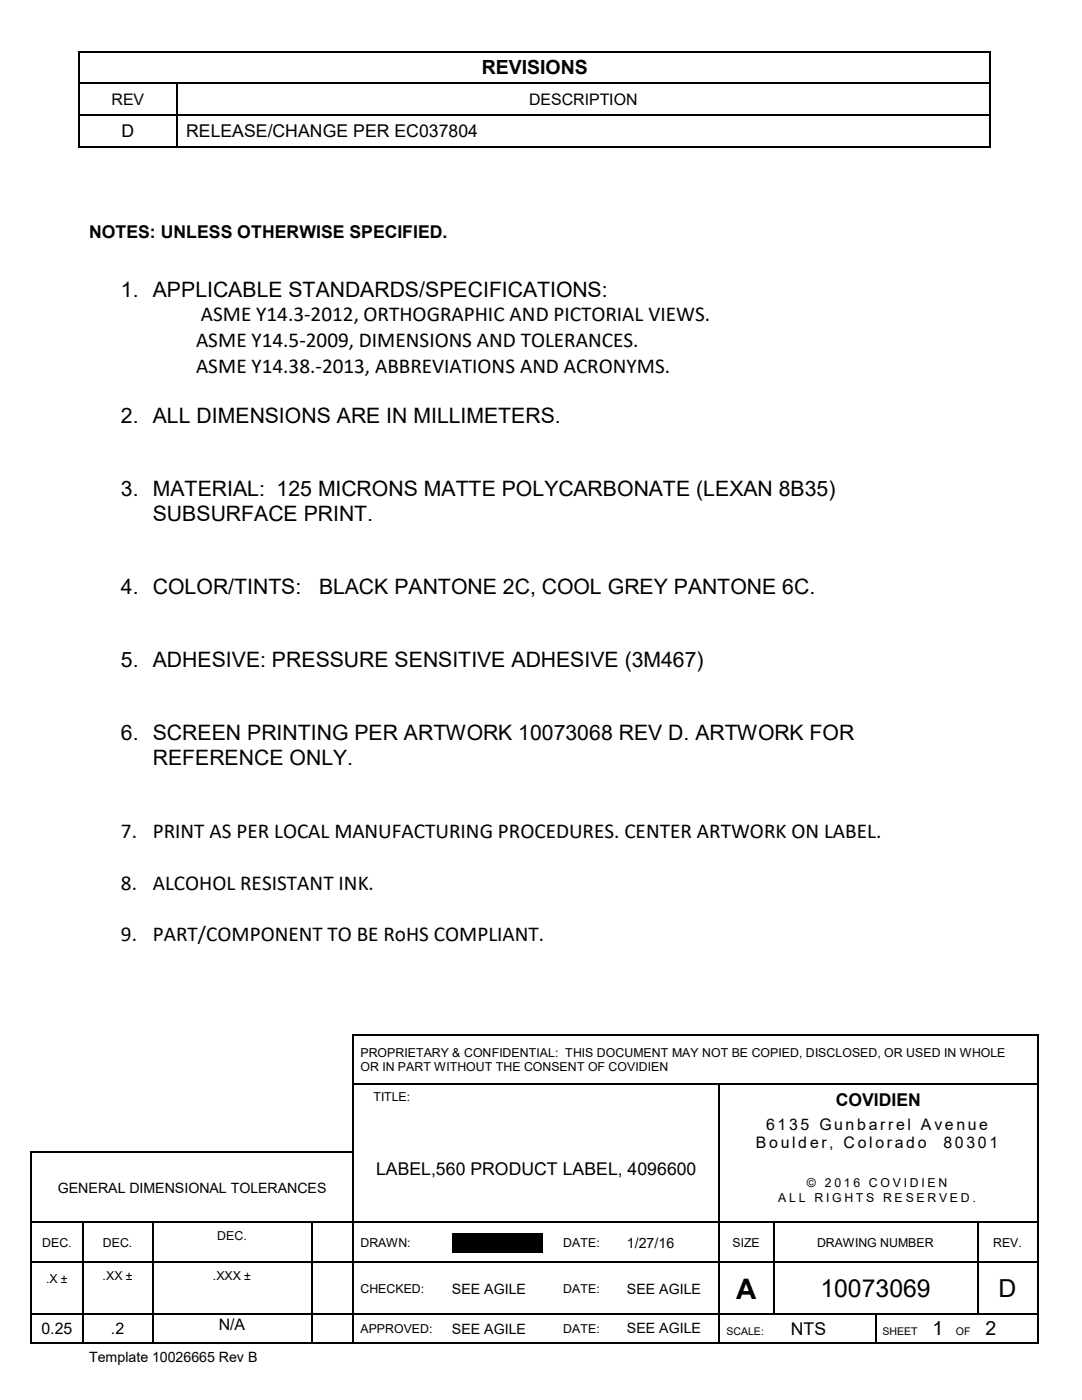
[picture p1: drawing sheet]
<svg xmlns="http://www.w3.org/2000/svg" width="216mm" height="279mm" viewBox="0 0 216 279" stroke-linecap="round" stroke-linejoin="round" font-family="sans-serif">
<defs><g id="words">
<text font-size="5.6" x="146.9" y="259.2">A</text>
<g font-size="4.9">
<text x="163.7" y="258.9">10073069</text>
<text x="199.3" y="258.9">D</text>
</g>
<g font-size="4.2">
<text x="24.1" y="59.2">1. APPLICABLE STANDARDS/SPECIFICATIONS:</text>
<text x="40.1" y="64.1">ASME Y14.3-2012, ORTHOGRAPHIC AND PICTORIAL VIEWS.</text>
<text x="39.1" y="69.3">ASME Y14.5-2009, DIMENSIONS AND TOLERANCES.</text>
<text x="39.1" y="74.4">ASME Y14.38.-2013, ABBREVIATIONS AND ACRONYMS.</text>
<text x="24.1" y="84.4">2. ALL DIMENSIONS ARE IN MILLIMETERS.</text>
<text x="24.1" y="99">3. MATERIAL: 125 MICRONS MATTE POLYCARBONATE (LEXAN 8B35)</text>
<text x="30.5" y="103.9">SUBSURFACE PRINT.</text>
<text x="24.1" y="118.5">4. COLOR/TINTS:</text>
<text x="63.7" y="118.5">BLACK PANTONE 2C, COOL GREY PANTONE 6C.</text>
<text x="24.1" y="133.1">5. ADHESIVE: PRESSURE SENSITIVE ADHESIVE (3M467)</text>
<text x="24.1" y="147.7">6. SCREEN PRINTING PER ARTWORK 10073068 REV D. ARTWORK FOR</text>
<text x="30.5" y="152.6">REFERENCE ONLY.</text>
<text x="24.1" y="167.2">7.</text>
<text x="30.5" y="167.2">PRINT AS PER LOCAL MANUFACTURING PROCEDURES. CENTER ARTWORK ON LABEL.</text>
<text x="24.1" y="177.5">8.</text>
<text x="30.5" y="177.5">ALCOHOL RESISTANT INK.</text>
<text x="24.1" y="187.9">9.</text>
<text x="30.5" y="187.9">PART/COMPONENT TO BE RoHS COMPLIANT.</text>
</g>
<g font-size="3.9">
<text x="96.1" y="14.9">REVISIONS</text>
<text x="186.1" y="266.5">1</text>
<text x="196.7" y="266.5">2</text>
</g>
<g font-size="3.5">
<text x="24.3" y="27.4">D</text>
<text x="37.2" y="27.4">RELEASE/CHANGE PER EC037804</text>
<text x="17.8" y="47.5">NOTES: UNLESS OTHERWISE SPECIFIED.</text>
<text x="166.7" y="220.7">COVIDIEN</text>
<text x="75.1" y="234.4">LABEL,560 PRODUCT LABEL, 4096600</text>
<text x="157.8" y="266.4">NTS</text>
</g>
<g font-size="3.2">
<text x="22.3" y="21">REV</text>
<text x="105.6" y="21">DESCRIPTION</text>
<text x="152.9" y="225.5">61 35 Gun barrel A ve nue</text>
<text x="150.8" y="229.2">B ould er, C olorado</text>
<text x="188.3" y="229.2">8030 1</text>
<text x="8.3" y="266.2">0.25</text>
<text x="22.1" y="266.2">.2</text>
<text x="43.6" y="265.4">N/A</text>
</g>
<g font-size="2.8">
<text x="11.5" y="238.2">GENERAL DIMENSIONAL TOLERANCES</text>
<text x="125.1" y="249">1/27/16</text>
<text x="90.2" y="258.2">SEE AGILE</text>
<text x="125.1" y="258.2">SEE AGILE</text>
<text x="90.2" y="266.2">SEE AGILE</text>
<text x="125.1" y="266.1">SEE AGILE</text>
<text x="17.8" y="271.7">Template 10026665 Rev B</text>
</g>
<g font-size="2.5">
<text x="71.9" y="211">PROPRIETARY &amp; CONFIDENTIAL: THIS DOCUMENT MAY NOT BE COPIED, DISCLOSED, OR USED IN WHOLE</text>
<text x="71.9" y="213.8">OR IN PART WITHOUT THE CONSENT OF COVIDIEN</text>
<text x="74.5" y="219.8">TITLE:</text>
<text x="155.3" y="239.9">A L L</text>
<text x="161" y="236.8">©</text>
<text x="162.5" y="239.9">R I G H T S</text>
<text x="164.6" y="236.8">2 0 1 6</text>
<text x="173.4" y="236.8">C O V I D I E N</text>
<text x="176.2" y="239.9">R E S E R V E D .</text>
<text x="8.4" y="248.9">DEC.</text>
<text x="20.5" y="248.9">DEC.</text>
<text x="43.3" y="247.5">DEC.</text>
<text x="71.9" y="248.9">DRAWN:</text>
<text x="112.4" y="248.9">DATE:</text>
<text x="146.2" y="248.9">SIZE</text>
<text x="163" y="248.9">DRAWING NUMBER</text>
<text x="198.2" y="248.9">REV.</text>
<text x="9.2" y="256.1">.X ±</text>
<text x="20.5" y="255.5">.XX ±</text>
<text x="42.5" y="255.5">.XXX ±</text>
<text x="71.9" y="258">CHECKED:</text>
<text x="112.4" y="258">DATE:</text>
<text x="71.9" y="266">APPROVED:</text>
<text x="112.4" y="266">DATE:</text>
</g>
<g font-size="2.1">
<text x="144.9" y="266.4">SCALE:</text>
<text x="176.1" y="266.5">SHEET</text>
<text x="190.8" y="266.5">OF</text>
</g>
</g></defs>
<g fill="#000">
<path d="M15.6 10.2h.3v.2h-.3zM15.6 16.5h.3v.3h-.3zM35.1 16.5h.3v.3h-.3zM197.5 10.2h.2v.2h-.2zM197.5 16.5h.2v.3h-.2zM15.6 22.9h.3v.2h-.3zM15.6 29.2h.3v.3h-.3zM35.1 22.9h.3v.2h-.3zM35.1 29.2h.3v.3h-.3zM197.5 22.9h.2v.2h-.2zM197.5 29.2h.2v.3h-.2zM70.4 206.5h.3v.3h-.3z"/>
<path d="M70.4 216.1h.3v.3h-.3zM85.9 216.1h.3v.3h-.3zM143.4 216.1h.3v.3h-.3zM206.9 206.5h.3v.3h-.3zM206.9 216.1h.3v.3h-.3zM6.1 229.9h.2v.2h-.2zM6.3 229.9h.3v.2h-.3zM16.5 229.9h.3v.2h-.3zM38 229.9h.2v.2h-.2zM70.4 229.9h.3v.2h-.3zM143.4 229.9h.3v.2h-.3zM206.9 229.9h.3v.2h-.3z"/>
<path d="M6.1 243.8h.2v.3h-.2zM6.1 251.8h.2v.3h-.2zM16.4 243.8h.3v.3h-.3zM16.4 251.8h.3v.3h-.3zM30.3 243.8h.3v.3h-.3zM30.3 251.8h.3v.3h-.3zM62.1 243.8h.2v.3h-.2zM62.1 251.8h.2v.3h-.2zM70.4 243.8h.3v.3h-.3zM70.4 251.8h.3v.3h-.3zM88.8 243.8h.2v.3h-.2zM88.8 251.8h.2v.3h-.2z"/>
<path d="M90.2 246.1h18v3.8h-18zM111 243.8h.2v.3h-.2zM111 251.8h.2v.3h-.2zM123.7 243.8h.2v.3h-.2zM123.7 251.8h.2v.3h-.2zM143.4 243.8h.3v.3h-.3zM143.4 251.8h.3v.3h-.3zM154.2 243.8h.3v.3h-.3zM154.2 251.8h.3v.3h-.3zM194.9 243.8h.3v.3h-.3zM194.9 251.8h.3v.3h-.3zM206.9 243.8h.3v.3h-.3z"/>
<path d="M206.9 251.8h.3v.3h-.3zM6.1 262.2h.2v.2h-.2zM6.1 267.8h.2v.3h-.2zM16.4 262.2h.3v.2h-.3zM16.4 267.8h.3v.3h-.3zM30.3 262.2h.3v.2h-.3zM30.3 267.8h.3v.3h-.3zM62.1 262.2h.2v.2h-.2zM62.1 267.8h.2v.3h-.2zM70.4 262.2h.3v.2h-.3zM70.4 267.8h.3v.3h-.3zM88.5 267.8h.3v.3h-.3z"/>
<path d="M88.8 262.2h.2v.2h-.2zM110.7 267.8h.3v.3h-.3zM111 262.2h.2v.2h-.2zM123.4 267.8h.3v.3h-.3zM123.7 262.2h.2v.2h-.2zM143.4 262.2h.3v.2h-.3zM143.4 267.8h.3v.3h-.3zM154.2 262.2h.3v.2h-.3zM174.6 262.2h.2v.2h-.2zM174.6 267.8h.2v.3h-.2zM194.9 262.2h.3v.2h-.3zM206.9 262.2h.3v.2h-.3z"/>
<path d="M206.9 267.8h.3v.3h-.3z"/>
</g>
<g fill="none" stroke="#000" stroke-width=".25">
<path d="M15.7 10.4v6.1M15.7 16.8v6.1M15.9 10.3h181.6M15.9 16.6h19.2M35.3 16.8v6.1M35.4 16.6h162.1M197.6 10.4v6.1M197.6 16.8v6.1M15.7 23.1v6.1M15.9 23h19.2M15.9 29.3h19.2M35.3 23.1v6.1"/>
<path d="M35.4 23h162.1M35.4 29.3h162.1M197.6 23.1v6.1M70.5 206.8v9.3M70.5 216.4v13.5M70.7 206.6h136.2M70.7 216.2h15.2M86.2 216.2h57.2M143.5 216.4v13.5M143.7 216.2h63.2M207 206.8v9.3M207 216.4v13.5"/>
<path d="M6.2 230.1v13.7M6.6 230h9.9M16.8 230h21.2M38.2 230h32.2M70.5 230.1v13.7M143.5 230.1v13.7M207 230.1v13.7M6.2 244.1v7.7M6.2 252.1v10.1M6.3 244h10.1M6.3 251.9h10.1M16.5 244.1v7.7"/>
<path d="M16.5 252.1v10.1M16.7 244h13.6M16.7 251.9h13.6M30.4 244.1v7.7M30.4 252.1v10.1M30.6 244h31.5M30.6 251.9h31.5M62.2 244.1v7.7M62.2 252.1v10.1M62.3 244h8.1M62.3 251.9h8.1M70.5 244.1v7.7"/>
<path d="M70.5 252.1v10.1M70.7 244h18.1M70.7 251.9h18.1M89 244h22M89 251.9h22M111.2 244h12.5M111.2 251.9h12.5M123.9 244h19.5M123.9 251.9h19.5M143.5 244.1v7.7M143.5 252.1v10.1M143.7 244h10.5"/>
<path d="M143.7 251.9h10.5M154.3 244.1v7.7M154.3 252.1v10.1M154.5 244h40.4M154.5 251.9h40.4M195.1 244.1v7.7M195.1 252.1v10.1M195.2 244h11.7M195.2 251.9h11.7M207 244.1v7.7M207 252.1v10.1M6.2 262.4v5.4"/>
<path d="M6.3 262.3h10.1M6.3 267.9h10.1M16.5 262.4v5.4M16.7 262.3h13.6M16.7 267.9h13.6M30.4 262.4v5.4M30.6 262.3h31.5M30.6 267.9h31.5M62.2 262.4v5.4M62.3 262.3h8.1M62.3 267.9h8.1M70.5 262.4v5.4"/>
<path d="M70.7 262.3h18.1M70.7 267.9h72.7M89 262.3h22M111.2 262.3h12.5M123.9 262.3h19.5M143.5 262.4v5.4M143.7 262.3h10.5M143.7 267.9h30.9M154.5 262.3h20.1M174.7 262.4v5.4M174.8 262.3h20.1M174.8 267.9h32.1"/>
<path d="M195.2 262.3h11.7M207 262.4v5.4"/>
</g>
<use href="#words"/>
</svg>
